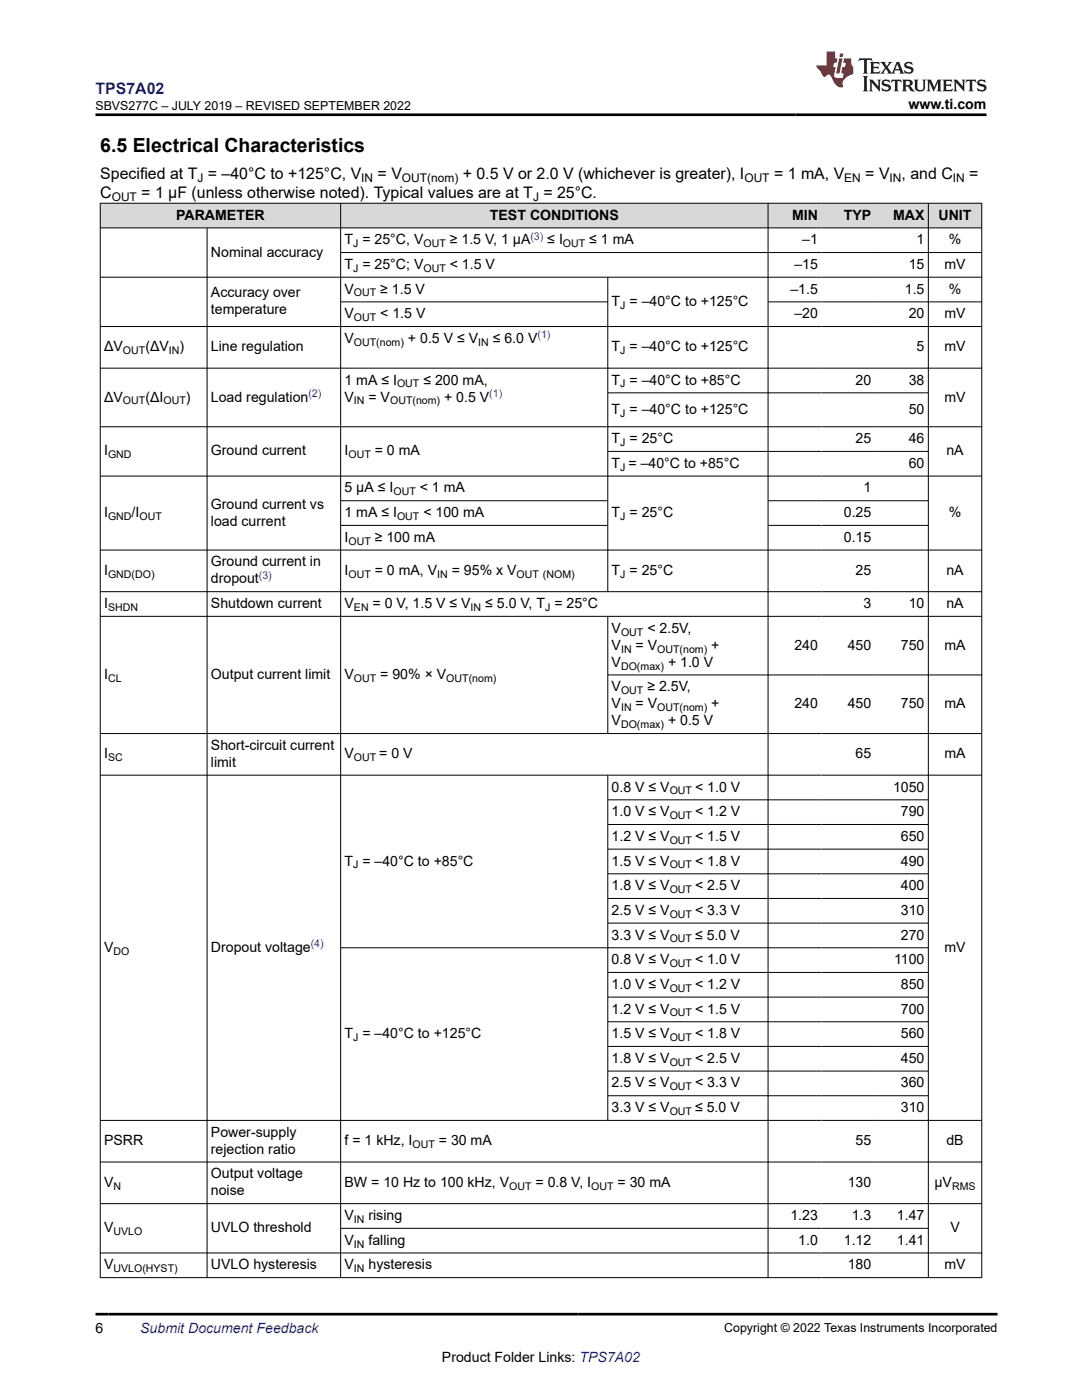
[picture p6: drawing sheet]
<svg xmlns="http://www.w3.org/2000/svg" width="216mm" height="279mm" viewBox="0 0 216 279" stroke-linecap="round" stroke-linejoin="round" font-family="sans-serif">
<defs><g id="words">
<text font-size="3.9" x="20" y="30.3">6.5 Electrical Characteristics</text>
<text font-size="3.2" fill="#00f" x="19.1" y="18.7">TPS7A02</text>
<g font-size="3.2">
<text x="20" y="35.7">Specified at T = –40°C to +125°C, V</text>
<text x="75.4" y="35.7">= V</text>
<text x="92.3" y="35.7">+ 0.5 V or 2.0 V (whichever is greater), I</text>
<text x="154.4" y="35.7">= 1 mA, V</text>
<text x="172.7" y="35.7">= V</text>
<text x="179.9" y="35.7">, and C</text>
<text x="193.4" y="35.7">=</text>
<text x="20" y="39.5">C</text>
<text x="28.2" y="39.5">= 1 µF (unless otherwise noted). Typical values are at T = 25°C.</text>
</g>
<g font-size="2.8">
<text x="181.3" y="21.8">www.ti.com</text>
<text x="35.2" y="43.8">PARAMETER</text>
<text x="97.8" y="43.8">TEST CONDITIONS</text>
<text x="158" y="43.8">MIN</text>
<text x="168.4" y="43.8">TYP</text>
<text x="178.2" y="43.8">MAX</text>
<text x="187.3" y="43.8">UNIT</text>
<text x="42.1" y="51.2">Nominal accuracy</text>
<text x="68.7" y="48.8">T = 25°C, V</text>
<text x="68.7" y="53.7">T = 25°C; V</text>
<text x="89.7" y="48.8">≥ 1.5 V, 1 µA</text>
<text x="89.7" y="53.7">&lt; 1.5 V</text>
<text x="109.2" y="48.8">≤ I</text>
<text x="117.6" y="48.8">≤ 1 mA</text>
<text x="158.5" y="53.7">–15</text>
<text x="160.1" y="48.8">–1</text>
<text x="181.3" y="53.7">15</text>
<text x="182.9" y="48.8">1</text>
<text x="188.5" y="53.7">mV</text>
<text x="189.3" y="48.8">%</text>
<text x="42.1" y="59.4">Accuracy over</text>
<text x="68.7" y="58.6">V</text>
<text x="75.9" y="58.6">≥ 1.5 V</text>
<text x="157.7" y="58.6">–1.5</text>
<text x="180.5" y="58.6">1.5</text>
<text x="189.3" y="58.6">%</text>
<text x="42.1" y="62.8">temperature</text>
<text x="68.7" y="63.5">V</text>
<text x="75.9" y="63.5">&lt; 1.5 V</text>
<text x="122" y="61.1">T = –40°C to +125°C</text>
<text x="158.5" y="63.5">–20</text>
<text x="181.3" y="63.5">20</text>
<text x="188.5" y="63.5">mV</text>
<text x="20.8" y="70.1">ΔV</text>
<text x="29" y="70.1">(ΔV</text>
<text x="35.8" y="70.1">)</text>
<text x="42.1" y="70.1">Line regulation</text>
<text x="68.7" y="68.4">V</text>
<text x="81.4" y="68.4">+ 0.5 V ≤ V</text>
<text x="98.3" y="68.4">≤ 6.0 V</text>
<text x="122" y="70.1">T = –40°C to +125°C</text>
<text x="182.9" y="70.1">5</text>
<text x="188.5" y="70.1">mV</text>
<text x="68.7" y="76.7">1 mA ≤ I</text>
<text x="84.5" y="76.7">≤ 200 mA,</text>
<text x="122" y="76.7">T = –40°C to +85°C</text>
<text x="170.7" y="76.7">20</text>
<text x="181.3" y="76.7">38</text>
<text x="20.8" y="80.1">ΔV</text>
<text x="29" y="80.1">(ΔI</text>
<text x="37.1" y="80.1">)</text>
<text x="42.1" y="80.1">Load regulation</text>
<text x="68.7" y="80.1">V</text>
<text x="73.5" y="80.1">= V</text>
<text x="88.6" y="80.1">+ 0.5 V</text>
<text x="122" y="82.6">T = –40°C to +125°C</text>
<text x="181.3" y="82.6">50</text>
<text x="188.5" y="80.1">mV</text>
<text x="122" y="88.4">T = 25°C</text>
<text x="170.7" y="88.4">25</text>
<text x="181.3" y="88.4">46</text>
<text x="20.8" y="90.9">I</text>
<text x="42.1" y="90.9">Ground current</text>
<text x="68.7" y="90.9">I</text>
<text x="74.8" y="90.9">= 0 mA</text>
<text x="122" y="93.4">T = –40°C to +85°C</text>
<text x="181.3" y="93.4">60</text>
<text x="188.8" y="90.9">nA</text>
<text x="42.1" y="101.5">Ground current vs</text>
<text x="68.7" y="98.3">5 µA ≤ I</text>
<text x="83.8" y="98.3">&lt; 1 mA</text>
<text x="172.3" y="98.3">1</text>
<text x="20.8" y="103.2">I</text>
<text x="26.3" y="103.2">/I</text>
<text x="42.1" y="104.9">load current</text>
<text x="68.7" y="103.2">1 mA ≤ I</text>
<text x="84.5" y="103.2">&lt; 100 mA</text>
<text x="122" y="103.2">T = 25°C</text>
<text x="168.4" y="103.2">0.25</text>
<text x="189.3" y="103.2">%</text>
<text x="42.1" y="113">Ground current in</text>
<text x="68.7" y="108.1">I</text>
<text x="74.8" y="108.1">≥ 100 mA</text>
<text x="168.4" y="108.1">0.15</text>
<text x="20.8" y="114.7">I</text>
<text x="42.1" y="116.4">dropout</text>
<text x="68.7" y="114.7">I</text>
<text x="74.8" y="114.7">= 0 mA, V</text>
<text x="90.1" y="114.7">= 95% x V</text>
<text x="122" y="114.7">T = 25°C</text>
<text x="170.7" y="114.7">25</text>
<text x="188.8" y="114.7">nA</text>
<text x="20.8" y="121.4">I</text>
<text x="42.1" y="121.4">Shutdown current</text>
<text x="68.7" y="121.4">V</text>
<text x="74.3" y="121.4">= 0 V, 1.5 V ≤ V</text>
<text x="96.8" y="121.4">≤ 5.0 V, T = 25°C</text>
<text x="172.3" y="121.4">3</text>
<text x="181.3" y="121.4">10</text>
<text x="188.8" y="121.4">nA</text>
<text x="122" y="126.3">V</text>
<text x="122" y="129.7">V</text>
<text x="126.8" y="129.7">= V</text>
<text x="129.2" y="126.3">&lt; 2.5V,</text>
<text x="141.9" y="129.7">+</text>
<text x="158.5" y="129.7">240</text>
<text x="169.2" y="129.7">450</text>
<text x="179.8" y="129.7">750</text>
<text x="188.5" y="129.7">mA</text>
<text x="20.8" y="135.5">I</text>
<text x="42.1" y="135.5">Output current limit</text>
<text x="68.7" y="135.5">V</text>
<text x="75.9" y="135.5">= 90% × V</text>
<text x="122" y="133.1">V</text>
<text x="122" y="138">V</text>
<text x="129.2" y="138">≥ 2.5V,</text>
<text x="133.3" y="133.1">+ 1.0 V</text>
<text x="122" y="141.4">V</text>
<text x="126.8" y="141.4">= V</text>
<text x="141.9" y="141.4">+</text>
<text x="158.5" y="141.4">240</text>
<text x="169.2" y="141.4">450</text>
<text x="179.8" y="141.4">750</text>
<text x="188.5" y="141.4">mA</text>
<text x="42.1" y="149.7">Short-circuit current</text>
<text x="122" y="144.7">V</text>
<text x="133.3" y="144.7">+ 0.5 V</text>
<text x="20.8" y="151.4">I</text>
<text x="42.1" y="153.1">limit</text>
<text x="68.7" y="151.4">V</text>
<text x="75.7" y="151.4">= 0 V</text>
<text x="170.7" y="151.4">65</text>
<text x="188.5" y="151.4">mA</text>
<text x="122" y="158">0.8 V ≤ V</text>
<text x="138.7" y="158">&lt; 1.0 V</text>
<text x="178.2" y="158">1050</text>
<text x="122" y="162.9">1.0 V ≤ V</text>
<text x="122" y="167.8">1.2 V ≤ V</text>
<text x="138.7" y="162.9">&lt; 1.2 V</text>
<text x="138.7" y="167.8">&lt; 1.5 V</text>
<text x="179.8" y="162.9">790</text>
<text x="179.8" y="167.8">650</text>
<text x="68.7" y="172.7">T = –40°C to +85°C</text>
<text x="122" y="172.7">1.5 V ≤ V</text>
<text x="138.7" y="172.7">&lt; 1.8 V</text>
<text x="179.8" y="172.7">490</text>
<text x="122" y="177.7">1.8 V ≤ V</text>
<text x="138.7" y="177.7">&lt; 2.5 V</text>
<text x="179.8" y="177.7">400</text>
<text x="122" y="182.6">2.5 V ≤ V</text>
<text x="138.7" y="182.6">&lt; 3.3 V</text>
<text x="179.8" y="182.6">310</text>
<text x="20.8" y="190">V</text>
<text x="42.1" y="190">Dropout voltage</text>
<text x="122" y="187.5">3.3 V ≤ V</text>
<text x="138.7" y="187.5">≤ 5.0 V</text>
<text x="179.8" y="187.5">270</text>
<text x="188.5" y="190">mV</text>
<text x="122" y="192.4">0.8 V ≤ V</text>
<text x="122" y="197.3">1.0 V ≤ V</text>
<text x="138.7" y="192.4">&lt; 1.0 V</text>
<text x="138.7" y="197.3">&lt; 1.2 V</text>
<text x="178.4" y="192.4">1100</text>
<text x="179.8" y="197.3">850</text>
<text x="122" y="202.3">1.2 V ≤ V</text>
<text x="138.7" y="202.3">&lt; 1.5 V</text>
<text x="179.8" y="202.3">700</text>
<text x="68.7" y="207.2">T = –40°C to +125°C</text>
<text x="122" y="207.2">1.5 V ≤ V</text>
<text x="138.7" y="207.2">&lt; 1.8 V</text>
<text x="179.8" y="207.2">560</text>
<text x="122" y="212.1">1.8 V ≤ V</text>
<text x="138.7" y="212.1">&lt; 2.5 V</text>
<text x="179.8" y="212.1">450</text>
<text x="122" y="217">2.5 V ≤ V</text>
<text x="122" y="222">3.3 V ≤ V</text>
<text x="138.7" y="217">&lt; 3.3 V</text>
<text x="138.7" y="222">≤ 5.0 V</text>
<text x="179.8" y="217">360</text>
<text x="179.8" y="222">310</text>
<text x="42.1" y="226.9">Power-supply</text>
<text x="20.8" y="228.6">PSRR</text>
<text x="42.1" y="230.3">rejection ratio</text>
<text x="68.7" y="228.6">f = 1 kHz, I</text>
<text x="87.6" y="228.6">= 30 mA</text>
<text x="170.7" y="228.6">55</text>
<text x="188.8" y="228.6">dB</text>
<text x="20.8" y="236.9">V</text>
<text x="42.1" y="235.2">Output voltage</text>
<text x="42.1" y="238.6">noise</text>
<text x="68.7" y="236.9">BW = 10 Hz to 100 kHz, V</text>
<text x="106.9" y="236.9">= 0.8 V, I</text>
<text x="123.2" y="236.9">= 30 mA</text>
<text x="169.2" y="236.9">130</text>
<text x="186.5" y="236.9">µV</text>
<text x="20.8" y="245.9">V</text>
<text x="42.1" y="245.9">UVLO threshold</text>
<text x="68.7" y="243.5">V</text>
<text x="73.5" y="243.5">rising</text>
<text x="157.7" y="243.5">1.23</text>
<text x="169.9" y="243.5">1.3</text>
<text x="179" y="243.5">1.47</text>
<text x="189.6" y="245.9">V</text>
<text x="68.7" y="248.4">V</text>
<text x="73.5" y="248.4">falling</text>
<text x="159.3" y="248.4">1.0</text>
<text x="168.4" y="248.4">1.12</text>
<text x="179" y="248.4">1.41</text>
<text x="20.8" y="253.3">V</text>
<text x="42.1" y="253.3">UVLO hysteresis</text>
<text x="68.7" y="253.3">V</text>
<text x="73.5" y="253.3">hysteresis</text>
<text x="169.2" y="253.3">180</text>
<text x="188.5" y="253.3">mV</text>
<text x="19.1" y="266.1">6</text>
<text x="88.2" y="271.7">Product Folder Links: TPS7A02</text>
</g>
<text font-size="2.8" fill="#00f" x="28" y="266.1">Submit Document Feedback</text>
<g font-size="2.5">
<text x="19" y="21.9">SBVS277C – JULY 2019 – REVISED SEPTEMBER 2022</text>
<text x="144.5" y="265.8">Copyright © 2022 Texas Instruments Incorporated</text>
</g>
<g font-size="2.4">
<text x="22.3" y="40.1">OUT</text>
<text x="39.4" y="36.3">J</text>
<text x="72.1" y="36.3">IN</text>
<text x="80.2" y="36.3">OUT(nom)</text>
<text x="106.4" y="40.1">J</text>
<text x="148.5" y="36.3">OUT</text>
<text x="168.5" y="36.3">EN</text>
<text x="177.5" y="36.3">IN</text>
<text x="190.1" y="36.3">IN</text>
</g>
<g font-size="2.1" fill="#00f">
<text x="105.8" y="47.8">(3)</text>
<text x="107.2" y="67.5">(1)</text>
<text x="61.5" y="79.2">(2)</text>
<text x="97.6" y="79.2">(1)</text>
<text x="51.7" y="115.5">(3)</text>
<text x="62" y="189">(4)</text>
</g>
<g font-size="2.1">
<text x="70.5" y="49.3">J</text>
<text x="84.5" y="49.3">OUT</text>
<text x="112.3" y="49.3">OUT</text>
<text x="70.5" y="54.2">J</text>
<text x="70.6" y="59.2">OUT</text>
<text x="84.5" y="54.2">OUT</text>
<text x="70.6" y="64.1">OUT</text>
<text x="123.8" y="61.6">J</text>
<text x="24.5" y="70.7">OUT</text>
<text x="33.7" y="70.7">IN</text>
<text x="70.6" y="69">OUT(nom)</text>
<text x="95.4" y="69">IN</text>
<text x="123.8" y="70.7">J</text>
<text x="79.2" y="77.3">OUT</text>
<text x="123.8" y="77.3">J</text>
<text x="24.5" y="80.7">OUT</text>
<text x="32.6" y="80.7">OUT</text>
<text x="70.6" y="80.7">IN</text>
<text x="77.8" y="80.7">OUT(nom)</text>
<text x="123.8" y="83.2">J</text>
<text x="123.8" y="89">J</text>
<text x="21.6" y="91.5">GND</text>
<text x="69.5" y="91.5">OUT</text>
<text x="123.8" y="93.9">J</text>
<text x="78.5" y="98.9">OUT</text>
<text x="21.6" y="103.8">GND</text>
<text x="27.8" y="103.8">OUT</text>
<text x="79.2" y="103.8">OUT</text>
<text x="123.8" y="103.8">J</text>
<text x="69.5" y="108.7">OUT</text>
<text x="21.6" y="115.3">GND(DO)</text>
<text x="69.5" y="115.3">OUT</text>
<text x="87.2" y="115.3">IN</text>
<text x="103.1" y="115.3">OUT (NOM)</text>
<text x="123.8" y="115.3">J</text>
<text x="21.6" y="121.9">SHDN</text>
<text x="70.6" y="121.9">EN</text>
<text x="93.9" y="121.9">IN</text>
<text x="108.8" y="121.9">J</text>
<text x="123.9" y="126.8">OUT</text>
<text x="123.9" y="130.2">IN</text>
<text x="131.1" y="130.2">OUT(nom)</text>
<text x="21.6" y="136.1">CL</text>
<text x="70.6" y="136.1">OUT</text>
<text x="89.1" y="136.1">OUT(nom)</text>
<text x="123.9" y="133.6">DO(max)</text>
<text x="123.9" y="138.5">OUT</text>
<text x="123.9" y="141.9">IN</text>
<text x="131.1" y="141.9">OUT(nom)</text>
<text x="123.9" y="145.3">DO(max)</text>
<text x="21.6" y="151.9">SC</text>
<text x="70.6" y="151.9">OUT</text>
<text x="133.6" y="158.5">OUT</text>
<text x="133.6" y="163.5">OUT</text>
<text x="70.5" y="173.3">J</text>
<text x="133.6" y="168.4">OUT</text>
<text x="133.6" y="173.3">OUT</text>
<text x="133.6" y="178.2">OUT</text>
<text x="133.6" y="183.1">OUT</text>
<text x="22.6" y="190.5">DO</text>
<text x="133.6" y="188.1">OUT</text>
<text x="133.6" y="193">OUT</text>
<text x="133.6" y="197.9">OUT</text>
<text x="133.6" y="202.8">OUT</text>
<text x="70.5" y="207.8">J</text>
<text x="133.6" y="207.8">OUT</text>
<text x="133.6" y="212.7">OUT</text>
<text x="133.6" y="217.6">OUT</text>
<text x="133.6" y="222.5">OUT</text>
<text x="82.3" y="229.1">OUT</text>
<text x="22.6" y="237.4">N</text>
<text x="101.6" y="237.4">OUT</text>
<text x="118" y="237.4">OUT</text>
<text x="190" y="237.4">RMS</text>
<text x="70.6" y="244.1">IN</text>
<text x="22.6" y="246.5">UVLO</text>
<text x="70.6" y="249">IN</text>
<text x="22.6" y="253.9">UVLO(HYST)</text>
<text x="70.6" y="253.9">IN</text>
</g>
</g></defs>
<g fill="#d8d8d8">
<path d="M20 40.6h175.9v4.9h-175.9z" fill-rule="evenodd"/>
<path d="M20.1 40.6h47.8v4.8h-47.8z" fill-rule="evenodd"/>
<path d="M68 40.6h85.2v4.8h-85.2z" fill-rule="evenodd"/>
<path d="M153.3 40.6h10.6v4.8h-10.6z" fill-rule="evenodd"/>
<path d="M163.9 40.6h10.7v4.8h-10.7z" fill-rule="evenodd"/>
<path d="M174.6 40.6h10.6v4.8h-10.6z" fill-rule="evenodd"/>
<path d="M185.3 40.6h10.5v4.8h-10.5z" fill-rule="evenodd"/>
</g>
<g fill="none" stroke="#000" stroke-width=".2">
<path d="M19.9 40.6h176.1M19.9 45.5h176.1M19.9 55.3h176.1M20 40.5v214.5M41.3 45.5v209.5M68 40.5v214.5M68 50.4h128M121.3 55.3v62.8M153.3 40.5v214.5M185.2 40.5v214.5M195.9 40.5v214.5M19.9 65.2h176.1"/>
<path d="M19.9 73.5h176.1M68 60.2h53.3M121.3 78.4h64M153.3 60.2h42.7M19.9 85.2h176.1M19.9 95h176.1M68 99.9h53.3M121.3 90.1h64M153.3 99.9h32M19.9 109.8h176.1M19.9 118.1h176.1M68 104.9h53.3"/>
<path d="M153.3 104.9h32M19.9 123h176.1M121.3 123v23.5M121.3 134.7h74.7M19.9 146.4h176.1M19.9 154.7h176.1M121.3 154.7v69M121.3 159.6h64M121.3 164.5h64M121.3 169.5h64M121.3 174.4h64M121.3 179.3h64"/>
<path d="M68 189.2h117.3M121.3 184.2h64M121.3 194.1h64M121.3 199h64M121.3 203.9h64M121.3 208.8h64M121.3 213.8h64M121.3 218.7h64M19.9 223.6h176.1M19.9 231.9h176.1M19.9 240.2h176.1M19.9 250.1h176.1"/>
<path d="M19.9 255h176.1M68 245.1h117.3"/>
</g>
<path d="M171.5 11.6l-.2 .6 .5-.2h.6v.1v2.2l-.2 .4h1l-.2-.4v-2.2v-.1h.5l.6 .2-.2-.6zM173.6 12.4l.2 .3v1.6l-.2 .4h1.9l.1-.6a1.08 1.08 0 0 1-1.3 .2v-.7h.6l.4 .2v-.7l-.4 .2h-.6v-.5l.2-.2a1 1 0 0 1 1 .3l-.1-.5zM175.7 12.4l.9 1.1-1 1.2h.9l-.2-.2 .5-.8 .4 .8-.2 .2h1.6l-.2-.2 .2-.5h.9l.1 .5-.1 .2h.9l-.2-.4-.8-1.9h-.5l-.9 2.1-.9-1.1 .9-1h-.8l.2 .2-.4 .6-.4-.6 .2-.2zM179 12.8l.4 1h-.7zM180.7 12.5a.65 .65 0 0 0-.2 .7 .65 .65 0 0 0 .6 .5l.6 .1 .1 .3a.79 .79 0 0 1-.7 .4 .79 .79 0 0 1-.7-.5l.1 .7 .2-.1a.93 .93 0 0 0 1.1 0 .93 .93 0 0 0 .4-.9 1.46 1.46 0 0 0-1.2-.6l-.1-.3a1.09 1.09 0 0 1 1.2 .2l-.2-.6-.1 .1-.5-.2zM172.2 15.2l.2 .4v2.2l-.2 .4h1l-.2-.4v-2.2l.2-.4zM173.4 15.9l.2 .4v1.5l-.2 .4h.8l-.3-.4 .1-1.3 1.6 1.8v-2l.2-.4h-.7l.1 .2 .1 1.1-1.2-1.3zM176.2 16a.65 .65 0 0 0-.2 .8 .65 .65 0 0 0 .6 .4l.6 .2 .1 .2a.79 .79 0 0 1-.7 .4 .79 .79 0 0 1-.7-.5l.1 .7 .2-.1a.93 .93 0 0 0 1.1 .1 .93 .93 0 0 0 .4-1 1.46 1.46 0 0 0-1.2-.5l-.1-.4a1.09 1.09 0 0 1 1.2 .2l-.1-.6-.2 .1-.5-.1zM177.9 15.9l-.1 .6a.63 .63 0 0 1 .8-.3v1.6l-.3 .4h1l-.2-.4v-1.6a.66 .66 0 0 1 .8 .3l-.1-.6zM180 15.9l.2 .4v1.5l-.2 .4h1l-.2-.2-.1-.7h.5l.1 .2a.79 .79 0 0 0 1.2 .6l-1-.9a.61 .61 0 0 0 .6-.6 .61 .61 0 0 0-.5-.7zM180.8 16.2h.1a.47 .47 0 0 1 .5 .1 .47 .47 0 0 1 .1 .5l-.1 .1-.7 .1zM182.3 15.9l.2 .2a2.27 2.27 0 0 0 .4 2 1.04 1.04 0 0 0 1.7-.7v-1.3l.2-.2h-.8l.2 .4v1.1a.6 .6 0 0 1-.6 .6 .6 .6 0 0 1-.6-.6v-1.1l.3-.4zM184.9 15.9l.2 .4v1.5l-.2 .4h.8l-.3-.4v-1.4l.9 1.9 .9-1.9v1.4l-.3 .4h1l-.2-.4v-1.5l.2-.4h-.8l-.7 1.5-.6-1.5zM188.1 15.9l.2 .4v1.5l-.2 .4h1.9l.1-.6a1.09 1.09 0 0 1-1.3 .2v-.7h.6l.4 .2v-.6l-.4 .2h-.6v-.6l.2-.1a1.01 1.01 0 0 1 1 .3l-.1-.6zM190.2 15.9l.3 .4v1.5l-.3 .4h.8l-.2-.4v-1.3l1.6 1.8v-2l.2-.4h-.7l.2 .2v1.1l-1.2-1.3zM192.8 15.9l-.1 .6a.63 .63 0 0 1 .8-.3v1.6l-.3 .4h1l-.2-.4v-1.6a.66 .66 0 0 1 .8 .3l-.1-.6zM195.2 16a.65 .65 0 0 0-.2 .8 .65 .65 0 0 0 .6 .4l.6 .2 .2 .2a.79 .79 0 0 1-.7 .4 .79 .79 0 0 1-.7-.5l.1 .7 .2-.1a.93 .93 0 0 0 1 .1 .93 .93 0 0 0 .5-1 1.46 1.46 0 0 0-1.3-.5v-.4a1.09 1.09 0 0 1 1.2 .2l-.2-.6-.2 .1-.5-.1z" fill="#231f20"/>
<path d="M164.9 10.3v2.7h-2l.1 .4 .8 1a.95 .95 0 0 0 1 .9 .59 .59 0 0 1 .5-.4 .59 .59 0 0 1 .5 .3l.4 .8a1.59 1.59 0 0 0 2.1 1.4 1.61 1.61 0 0 1 1-2.3l1-.3-.1-1.5a1.59 1.59 0 0 1-.3-1.7h-1.5l-.2 .9h.6l-.2 .9h-.5l-.2 .9v.3l.4 .1-.1 .9h-.7a.73 .73 0 0 1-1-.7l.3-1.5h-.5l.1-.9h.5l.2-.9h-.5v-1.3zM167.4 11.6l-.6 3.1h.7l.6-3.1zM167.6 10.7l-.1 .6h.7l.1-.6z" fill="#ed1c24"/>
<path d="M19.1 22.9h177.8M19.1 262.3h179.9" fill="none" stroke="#000" stroke-width=".53"/>
<use href="#words"/>
</svg>
